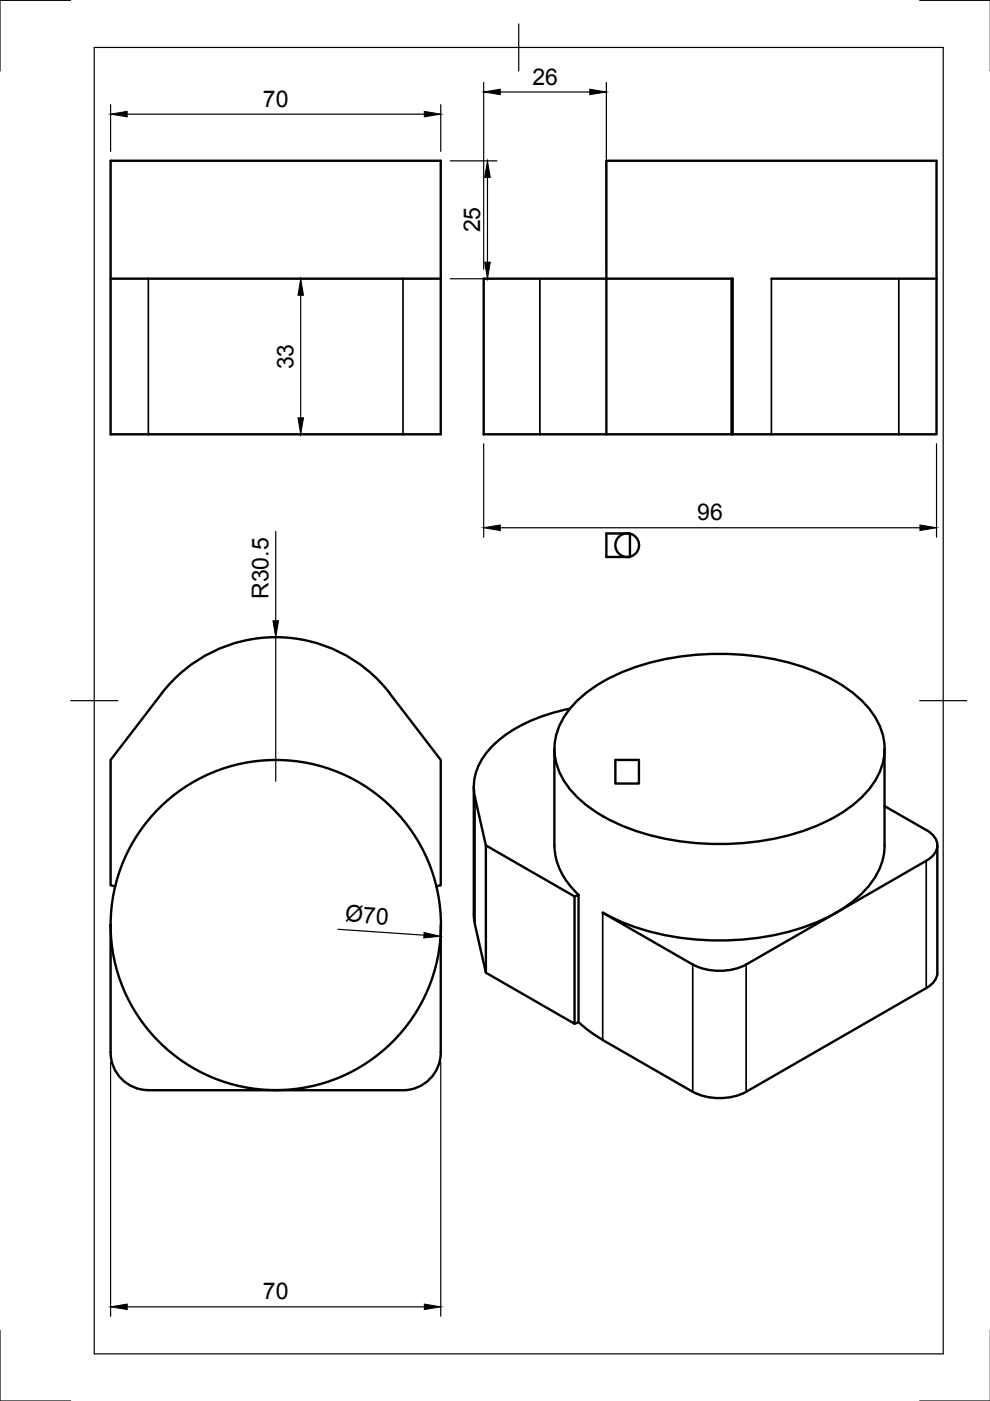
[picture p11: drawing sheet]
<svg xmlns="http://www.w3.org/2000/svg" width="210mm" height="297mm" viewBox="0 0 210 297" stroke-linecap="round" stroke-linejoin="round" font-family="sans-serif">
<defs><g id="words">
<g font-size="4.9">
<text x="112.9" y="18">26</text>
<text x="55.8" y="22.7">70</text>
<text x="101.8" y="49.3" transform="rotate(-90 101.8 49.3)">25</text>
<text x="62.2" y="78.3" transform="rotate(-90 62.2 78.3)">33</text>
<text x="147.8" y="110.3">96</text>
<text x="56.9" y="127" transform="rotate(-90 56.9 127)">R30.5</text>
<text x="73.1" y="195.4" transform="rotate(4 73.1 195.4)">Ø70</text>
<text x="55.8" y="275.5">70</text>
</g>
</g></defs>
<!-- layer: Visible -->
<g fill="none" stroke="#000" stroke-width=".51">
<path d="M23.5 34.1h70v58h-70zM23.5 59.1h70M155.1 59.1v33h.2v-33h-52.7v33h26M163.6 59.1h35M198.6 59.1v-25h-70v58h26.5M198.6 59.1v33h-43.3M128.6 113.1h5v5h-5zM82.7 147.1l10.8 14v26.6l-1 .2M82.7 147a30.5 30.5 0 0 0-48.4 0l-10.8 14.1v26.6l.9 .2M117.5 158.8v20.4M120.8 150.2a31.1 31.1 0 0 0-16.9 8.6 11.4 11.4 0 0 0-3.2 10.3l2.3 10.1 18.8 10.9 .9-.3v27l-.9 .3v-27M122.6 148.4a37 37 0 0 1 17.9-8.6 57.2 57.2 0 0 1 32.9 2.8 25.2 25.2 0 0 1 12.5 10.1 12.7 12.7 0 0 1-2 15.1 33.4 33.4 0 0 1-17 9.4 57.5 57.5 0 0 1-35.2-2.2 25.2 25.2 0 0 1-12.5-10.1 12.7 12.7 0 0 1 2.1-15.1z"/>
<path d="M187.5 158.8v20.4M100.5 166.8v27l.2 2.3M103 179.2v27l18.8 10.9M117.6 179.2a14.4 14.4 0 0 0 5.1 10.5M130.5 161.1h5v5h-5zM187.5 170.9l8.9 5.1a3.5 3.5 0 0 1 2 4.6l-1.1 1.3-.9 .6-38.2 22a12.6 12.6 0 0 1-11.3 0l-19.1-11M187.6 179.2a14.7 14.7 0 0 1-5.4 10.7 37.3 37.3 0 0 1-17.6 8.3 57.2 57.2 0 0 1-32.9-2.8l-3.9-1.9M198.7 179.2v27M23.5 196.1v27a8 8 0 0 0 8 8M93.5 196.1v27a8 8 0 0 1-8 8h-54M100.7 196.1l2.3 10.1M198.8 206.2a3.9 3.9 0 0 1-2.4 3.3l-38.2 22a12.6 12.6 0 0 1-11.3 0l-19.1-11a29.8 29.8 0 0 1-5.1-3.8"/>
<circle cx="133" cy="115.6" r="2.51"/>
<circle cx="58.5" cy="196.1" r="35"/>
</g>
<!-- layer: Visible Narrow -->
<path d="M31.5 59.1v33M85.4 59.1v33M114.5 59.1v33M163.6 59.1v33M190.6 59.1v33M100.7 169.1v27M127.8 193.5v27M196.4 182.5v27M146.9 204.5v27M158.2 204.5v27" fill="none" stroke="#000" stroke-width=".36"/>
<!-- layer: Border -->
<path d="M15 .1h-15v15M20 10.1h180v276.9h-180zM110 5.1v10M195 .1h15M15 148.6h10M195 148.6h10M0 282.1v14.9h15M195 297h15" fill="none" stroke="#000" stroke-width=".25"/>
<!-- layer: Dimensions -->
<g fill="none" stroke="#000" stroke-width=".25">
<path d="M102.6 17.5v39.6M106.1 19.5h19M128.6 17.5v39.6M23.5 22.2v9.9M27 24.2h63M93.5 22.2v9.9M95.5 34.1h9.9M103.4 37.6v18M61.8 59.1h29.7M95.5 59.1h9.9M63.8 62.6v26M61.8 92.1h29.7"/>
<path d="M102.6 94.1v19.8M198.6 94.1v19.8M58.5 112.7v18.9M106.1 111.9h89M58.5 135.1v30.5M71.7 197l18.2 1.3M23.5 225.1v54M93.5 225.1v54M27 277.1h63"/>
</g>
<g fill="#000" stroke="#000" stroke-width=".21">
<path d="M102.6 19.5l3.5-.6v1.2zM125.1 18.9l3.5 .6-3.5 .6zM23.5 24.2l3.5-.6v1.2zM90 23.6l3.5 .6-3.5 .6zM103.4 34.1l.5 3.5h-1.1zM102.8 55.6h1.1l-.5 3.5zM63.8 59.1l.5 3.5h-1.1zM63.2 88.6h1.1l-.5 3.5zM102.6 111.9l3.5-.6v1.2zM195.1 111.3l3.5 .6-3.5 .6zM57.9 131.6h1.2l-.6 3.5zM89.9 197.7l3.5 .8-3.5 .4z"/>
<path d="M23.5 277.1l3.5-.6v1.2zM90 276.5l3.5 .6-3.5 .6z"/>
</g>
<use href="#words"/>
</svg>
